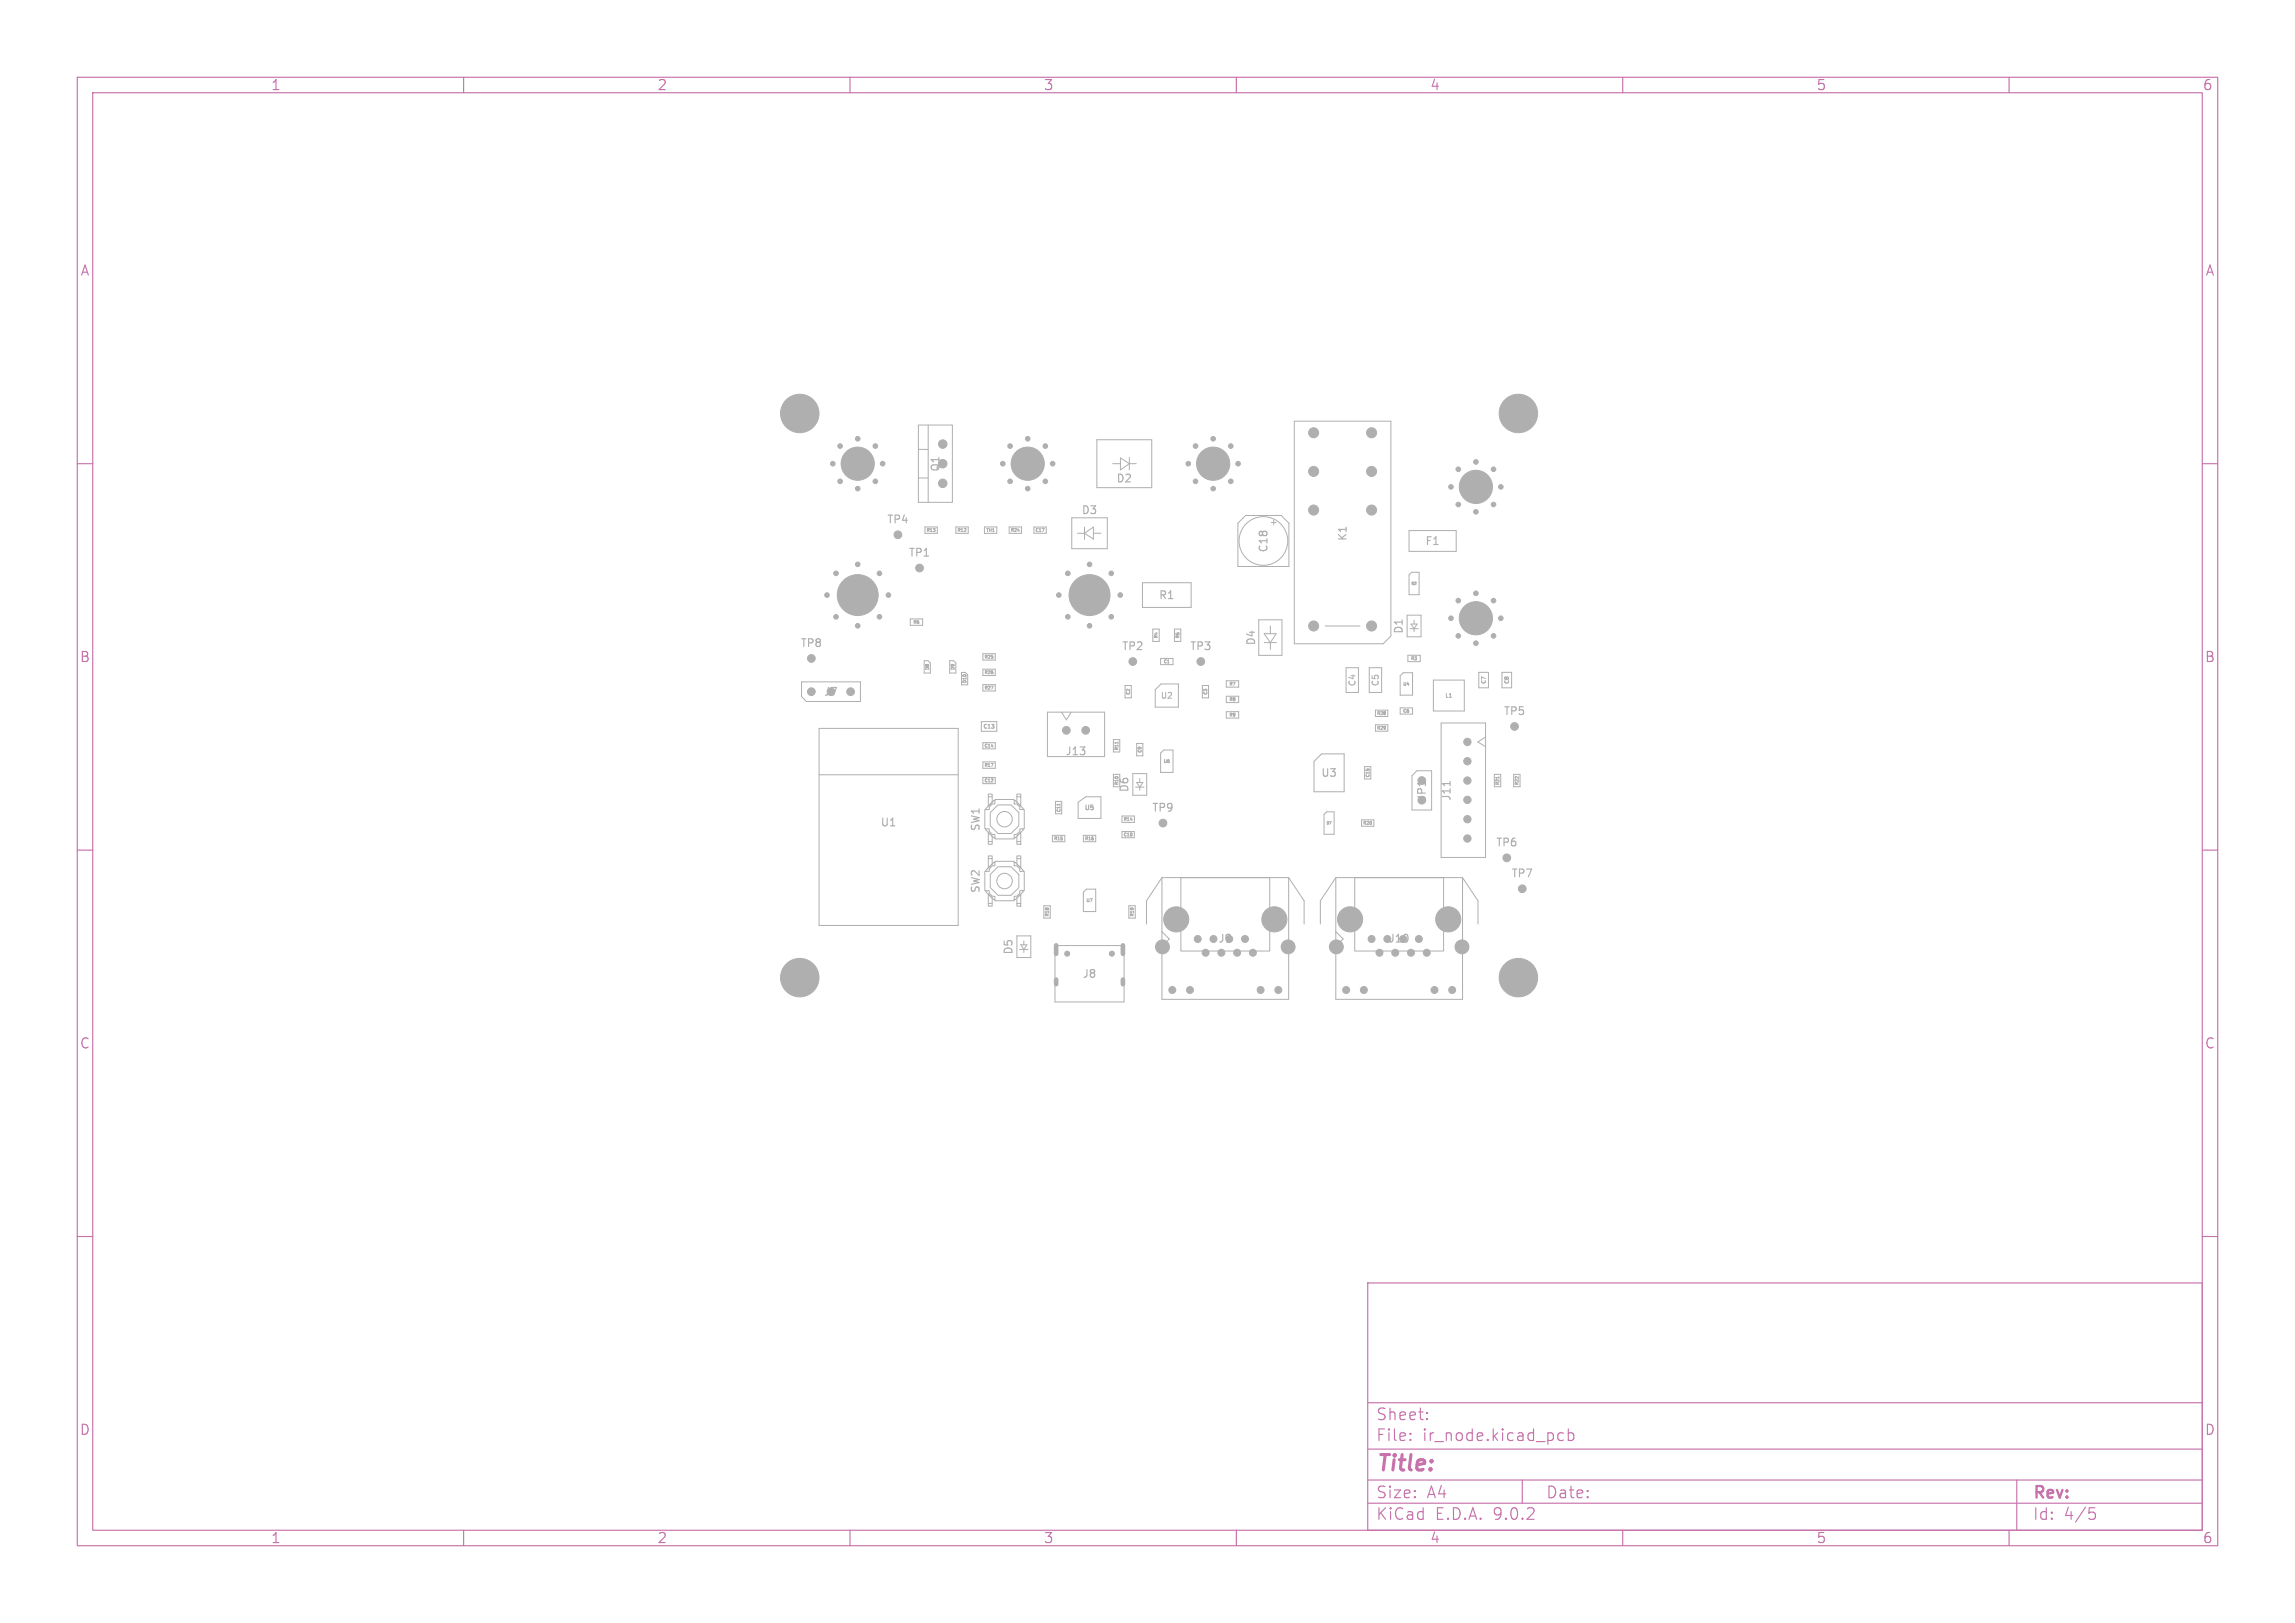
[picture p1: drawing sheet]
<svg xmlns="http://www.w3.org/2000/svg" width="297mm" height="210mm" viewBox="0 0 297 210" stroke-linecap="round" stroke-linejoin="round" font-family="sans-serif">
<defs><g id="words">
<text font-size="2.8" fill="#c872ab" x="178" y="190.9">Title:</text>
<g font-size="2.1" fill="#c872ab">
<text x="178" y="184">Sheet:</text>
<text x="178" y="186.7">File:</text>
<text x="184.1" y="186.7">ir_node.kicad_pcb</text>
<text x="178" y="196.9">KiCad</text>
<text x="178" y="194.1">Size:</text>
<text x="184.7" y="194.1">A4</text>
<text x="185.7" y="196.9">E.D.A.</text>
<text x="193.3" y="196.9">9.0.2</text>
<text x="200" y="194.1">Date:</text>
<text x="263" y="194.3">Rev:</text>
<text x="263" y="196.9">Id:</text>
<text x="267.1" y="196.9">4/5</text>
</g>
<g font-size="1.8" fill="#c872ab">
<text x="35" y="11.9">1</text>
<text x="85" y="11.9">2</text>
<text x="135" y="11.9">3</text>
<text x="185" y="11.9">4</text>
<text x="235" y="11.9">5</text>
<text x="285" y="11.9">6</text>
<text x="10.3" y="35.9">A</text>
<text x="285.4" y="35.9">A</text>
<text x="10.3" y="85.9">B</text>
<text x="285.3" y="85.9">B</text>
<text x="10.3" y="135.9">C</text>
<text x="285.3" y="135.9">C</text>
<text x="10.3" y="185.9">D</text>
<text x="285.3" y="185.9">D</text>
<text x="35" y="199.9">1</text>
<text x="85" y="199.9">2</text>
<text x="135" y="199.9">3</text>
<text x="185" y="199.9">4</text>
<text x="235" y="199.9">5</text>
<text x="285" y="199.9">6</text>
</g>
<g font-size="1.4" fill="#afafaf">
<text x="121.8" y="61.1" transform="rotate(-90 121.8 61.1)">Q1</text>
<text x="144.4" y="62.6">D2</text>
<text x="114.7" y="67.9">TP4</text>
<text x="139.9" y="66.7">D3</text>
<text x="164.2" y="71.6" transform="rotate(-90 164.2 71.6)">C18</text>
<text x="174.5" y="70.1" transform="rotate(-90 174.5 70.1)">K1</text>
<text x="184.4" y="70.7">F1</text>
<text x="117.5" y="72.2">TP1</text>
<text x="149.9" y="77.7">R1</text>
<text x="103.5" y="83.9">TP8</text>
<text x="162.6" y="83.6" transform="rotate(-90 162.6 83.6)">D4</text>
<text x="181.7" y="82.1" transform="rotate(-90 181.7 82.1)">D1</text>
<text x="145.1" y="84.3">TP2</text>
<text x="153.9" y="84.3">TP3</text>
<text x="106.6" y="90.2">J7</text>
<text x="194.5" y="92.7">TP5</text>
<text x="137.8" y="97.9">J13</text>
<text x="170.9" y="100.7">U3</text>
<text x="113.9" y="107.1">U1</text>
<text x="127" y="107.6" transform="rotate(-90 127 107.6)">SW1</text>
<text x="146.2" y="102.6" transform="rotate(-90 146.2 102.6)">D6</text>
<text x="149" y="105.2">TP9</text>
<text x="184.7" y="103.8" transform="rotate(-90 184.7 103.8)">JP1</text>
<text x="187.9" y="103.7" transform="rotate(-90 187.9 103.7)">J11</text>
<text x="193.5" y="109.7">TP6</text>
<text x="195.5" y="113.7">TP7</text>
<text x="127" y="115.6" transform="rotate(-90 127 115.6)">SW2</text>
<text x="131.2" y="123.6" transform="rotate(-90 131.2 123.6)">D5</text>
<text x="157.6" y="122.2">J9</text>
<text x="179.6" y="122.2">J10</text>
<text x="140" y="126.7">J8</text>
</g>
<g font-size="1.1" fill="#afafaf">
<text x="175.6" y="88.9" transform="rotate(-90 175.6 88.9)">C4</text>
<text x="178.6" y="88.9" transform="rotate(-90 178.6 88.9)">C5</text>
</g>
<text font-size="1" fill="#afafaf" x="150.2" y="90.5">U2</text>
<text font-size=".8" fill="#afafaf" x="140.2" y="105">U5</text>
<g font-size=".7" fill="#afafaf">
<text x="192.4" y="88.6" transform="rotate(-90 192.4 88.6)">C7</text>
<text x="195.4" y="88.6" transform="rotate(-90 195.4 88.6)">C8</text>
<text x="127.2" y="94.4">C13</text>
<text x="187" y="90.4">L1</text>
</g>
<g font-size=".6" fill="#afafaf">
<text x="119.9" y="68.9">R13</text>
<text x="123.9" y="68.9">R12</text>
<text x="127.6" y="68.9">TH1</text>
<text x="130.8" y="68.9">R24</text>
<text x="134" y="68.9">C17</text>
<text x="118.2" y="80.8">R6</text>
<text x="149.9" y="82.6" transform="rotate(-90 149.9 82.6)">R4</text>
<text x="152.7" y="82.6" transform="rotate(-90 152.7 82.6)">R5</text>
<text x="120.3" y="86.7" transform="rotate(-90 120.3 86.7)">D8</text>
<text x="123.6" y="86.7" transform="rotate(-90 123.6 86.7)">D9</text>
<text x="125.1" y="88.4" transform="rotate(-90 125.1 88.4)">D10</text>
<text x="127.4" y="87.3">R26</text>
<text x="127.4" y="85.3">R25</text>
<text x="127.4" y="89.3">R27</text>
<text x="146.3" y="89.9" transform="rotate(-90 146.3 89.9)">C2</text>
<text x="150.6" y="85.9">C1</text>
<text x="156.3" y="89.9" transform="rotate(-90 156.3 89.9)">C3</text>
<text x="159.1" y="88.8">R7</text>
<text x="181.5" y="88.8">U4</text>
<text x="182.6" y="85.5">R3</text>
<text x="159.1" y="90.8">R8</text>
<text x="159.1" y="92.8">R9</text>
<text x="178.2" y="92.6">R28</text>
<text x="178.2" y="94.5">R29</text>
<text x="181.6" y="92.3">C6</text>
<text x="127.4" y="99.3">R17</text>
<text x="127.4" y="101.3">C12</text>
<text x="127.4" y="96.8">C14</text>
<text x="144.8" y="101.6" transform="rotate(-90 144.8 101.6)">R10</text>
<text x="144.8" y="97.1" transform="rotate(-90 144.8 97.1)">R11</text>
<text x="147.8" y="97.4" transform="rotate(-90 147.8 97.4)">C9</text>
<text x="150.5" y="98.8">U6</text>
<text x="177.3" y="100.6" transform="rotate(-90 177.3 100.6)">C15</text>
<text x="194.1" y="101.6" transform="rotate(-90 194.1 101.6)">R21</text>
<text x="196.6" y="101.6" transform="rotate(-90 196.6 101.6)">R22</text>
<text x="137.3" y="105.1" transform="rotate(-90 137.3 105.1)">C11</text>
<text x="145.4" y="106.3">R14</text>
<text x="176.4" y="106.8">R20</text>
<text x="136.4" y="108.8">R15</text>
<text x="140.4" y="108.8">R16</text>
<text x="145.4" y="108.3">C10</text>
<text x="135.8" y="118.6" transform="rotate(-90 135.8 118.6)">R18</text>
<text x="140.5" y="116.8">U7</text>
<text x="146.8" y="118.6" transform="rotate(-90 146.8 118.6)">R19</text>
</g>
<g font-size=".4" fill="#afafaf">
<text x="182.6" y="75.7">Q2</text>
<text x="171.6" y="106.7">D7</text>
</g>
</g></defs>
<g fill="none" stroke="#c872ab" stroke-width=".15">
<path d="M10 10h277v190h-277zM12 12h273v186h-273zM60 10v2M110 10v2M160 10v2M210 10v2M260 10v2M10 60h2M285 60h2M10 110h2M285 110h2M10 160h2"/>
<path d="M177 166h108v32h-108zM285 160h2M60 198v2M110 198v2M160 198v2M177 194.5h108M177 191.5h108M177 187.5h108M177 181.5h108M182.5 186.3h.1l-.1 .1M182.5 186.3v.1M182.5 185.5v.1"/>
<path d="M182.5 185.5h.1l-.1 .1M184.7 183.6v.1M184.7 183.6h-.1l.1 .1M184.7 182.8v.1M184.7 182.8h-.1l.1 .1M197 191.5v3M201.7 186.3l.2 .1 .4-.1M202.3 185.5l-.4-.1-.2 .1M203 185.5l.4-.1 .3 .3v.4l-.2 .2-.1 .1-.4-.1M203 184.9v1.5M210 198v2M260 198v2"/>
<path d="M261 191.5v6.5M270.4 195.1h.7M270.5 195.7h.4l.3 .3-.1 .5-.2 .1h-.4"/>
</g>
<g fill="none" stroke="#afafaf" stroke-width=".13">
<path d="M118.9 55h4.3v10h-4.3zM118.9 58.2h1.2M120.1 55v10M142 56.9h7v6.2h-7zM144 60h1M145 59.2l1.1 .8-1.1 .8zM146.1 60h1M146.1 59.2v1.6M167.5 54.5h12.5v27.8l-1 1h-11.5zM118.9 61.9h1.2M119.7 68.2h1.6v.8h-1.6zM123.7 68.2h1.6v.8h-1.6z"/>
<path d="M127.4 68.2h1.6v.8h-1.6zM130.6 68.2h1.6v.8h-1.6zM133.8 68.2h1.6v.8h-1.6zM138.7 67h4.6v4h-4.6zM139.4 69h1M140.4 68.2v1.6M140.4 69l1.1-.8v1.6zM141.5 69h1M147.8 75.4h6.3v3.2h-6.3zM161.2 66.7h4.6l1 1v5.6h-6.6v-5.6zM164.5 67.6h.6M164.8 67.3v.6"/>
<path d="M182.1 79.6h1.8v2.8h-1.8zM182.3 74.4l.4-.3h.9v2.9h-1.3zM182.3 68.7h6.1v2.6h-6.1zM103.7 88.2h7.6v2.6h-6.9l-.7-.7zM106 94.3h18v25.5h-18zM117.8 80.1h1.6v.8h-1.6zM119.6 85.5h.5l.3 .3v1.3h-.8zM122.9 85.5h.5l.3 .3v1.3h-.8zM124.4 87h.5l.3 .3v1.3h-.8zM127 93.4h2v1.2h-2zM127.2 86.6h1.6v.8h-1.6zM127.2 84.6h1.6v.8h-1.6z"/>
<path d="M127.2 88.6h1.6v.8h-1.6zM127.2 96.1h1.6v.8h-1.6zM127.2 98.6h1.6v.8h-1.6zM135.5 92.2h7.4v5.7h-7.4zM137.4 92.2l.6 1 .6-1M144.1 95.7h.8v1.6h-.8zM144.7 96v.2M145.6 88.7h.8v1.6h-.8zM147.1 96.2h.8v1.6h-.8zM149.2 81.4h.8v1.6h-.8zM150.2 85.2h1.6v.8h-1.6zM150.2 88.5h2.3v3h-3v-2.2z"/>
<path d="M150.6 97.1h1.2v2.9h-1.6v-2.5zM152 81.4h.8v1.6h-.8zM155.6 88.7h.8v1.6h-.8zM158.7 90.1h1.6v.8h-1.6zM158.7 88.1h1.6v.8h-1.6zM158.7 92.1h1.6v.8h-1.6zM162.9 80.2h3v4.6h-3zM163.6 83.1h1.6M163.6 82h1.6l-.8 1.1zM164.4 81v1M164.4 83.1v1M170.1 98.5l.9-.9h2.9v4.9h-3.8z"/>
<path d="M171.5 81h4.5M174.2 86.4h1.6v3.2h-1.6zM176.6 99.2h.8v1.6h-.8zM177.2 86.4h1.6v3.2h-1.6zM178 91.9h1.6v.8h-1.6zM178 93.8h1.6v.8h-1.6zM181.2 91.6h1.6v.8h-1.6zM181.6 87.1h1.2v2.9h-1.6v-2.5zM182.2 84.8h1.6v.8h-1.6zM182.5 81.4h1.1M182.6 80.8h.8l-.4 .6zM183 80.3v.5"/>
<path d="M183 81.4v.4M185.5 88h4v4h-4zM186.5 93.6h5.7v17.4h-5.7zM191.4 87h1.2v2h-1.2zM192.2 95.4l-1 .6 1 .6M194.4 87h1.2v2h-1.2zM106 100.3h18M127.2 100.6h1.6v.8h-1.6zM127.4 112.8h.6v-.4l.4-.4h.3v-.5h2.5v.5h.4l.4 .4v.4h.5v2.5h-.5v.3l-.4 .4h-.4v.6h-2.5v-.6h-.3l-.4-.4v-.3h-.6zM127.4 104.8h.6v-.4l.4-.4h.3v-.5h2.5v.5h.4l.4 .4v.4h.5v2.5h-.5v.3l-.4 .4h-.4v.6h-2.5v-.6h-.3l-.4-.4v-.3h-.6zM127.6 107.3v.1l1 1h.1M127.6 115.3v.1l1 1h.1"/>
<path d="M127.9 110.8h.5v1l-.5 .5zM127.9 115.7l.5 .5v1.1h-.5zM127.9 102.8h.5v1l-.5 .5zM127.9 107.7l.5 .5v1.1h-.5zM127.9 103.1h.5M127.9 111.1h.5M127.9 116.9h.5M127.9 108.9h.5M128.2 113.2l.9-1h1.7l1 1v1.7l-1 1h-1.7l-.9-1zM128.2 105.2l.9-1h1.7l1 1v1.7l-1 1h-1.7l-.9-1zM128.7 111.6h-.1l-1 1v.2M128.7 103.6h-.1l-1 1v.2"/>
<path d="M131.2 111.6h.2l1 1v.2M131.2 103.6h.2l1 1v.2M131.6 110.8h.5v1.5l-.5-.5zM131.6 116.2l.5-.5v1.6h-.5zM131.6 102.8h.5v1.5l-.5-.5zM131.6 108.2l.5-.5v1.6h-.5zM131.6 103.1h.5M131.6 111.1h.5M131.6 116.9h.5M131.6 108.9h.5M132.4 115.3v.1l-1 1h-.2M132.4 107.3v.1l-1 1h-.2"/>
<path d="M135.1 117.2h.8v1.6h-.8zM136.2 108.1h1.6v.8h-1.6zM136.6 103.7h.8v1.6h-.8zM137.2 104v.2M139.5 103.8l1-.7h2v2.8h-3zM140.2 115.5l.4-.4h1.2v2.9h-1.6zM140.2 108.1h1.6v.8h-1.6zM144.1 100.2h.8v1.6h-.8zM145.2 105.6h1.6v.8h-1.6zM145.2 107.6h1.6v.8h-1.6zM146.1 117.2h.8v1.6h-.8zM146.6 100.1h1.8v2.8h-1.8z"/>
<path d="M147 101.9h1M147.1 101.3h.8l-.4 .6zM147.5 100.8v.5M147.5 101.9v.4M150.4 113.6l-2 3v3M150.4 113.6h16.4M150.4 113.6v15.7h16.4v-15.7M152.8 113.6h11.5v9.5h-11.5zM166.8 113.6l2 3v3M171.4 105.4l.3-.3h.9v2.9h-1.2zM172.9 113.6h16.4M172.9 113.6v15.7h16.4v-15.7"/>
<path d="M172.9 113.6l-2 3v3M175.3 113.6h11.5v9.5h-11.5zM176.2 106.1h1.6v.8h-1.6zM182.7 100.4l.7-.7h1.9v5.1h-2.6zM189.3 113.6l2 3v3M193.4 100.2h.8v1.6h-.8zM194 100.5v.2M195.9 100.2h.8v1.6h-.8zM131.6 121.1h1.8v2.8h-1.8zM132 122.9h1M132.1 122.3h.8l-.4 .6zM132.5 121.8v.5"/>
<path d="M132.5 122.9v.4M136.5 122.4h9v7.3h-9zM150.3 120.5l1 1-1 1M172.8 120.5l1 1-1 1"/>
<circle cx="163.5" cy="70" r="3.1"/>
<circle cx="130" cy="114" r="1"/>
<circle cx="130" cy="106" r="1"/>
</g>
<g fill="none" stroke="#afafaf" stroke-width=".15">
<path d="M102.7 53v1M102.7 53.4h.6M103.3 53v1M103.7 54h.6M103.7 53.2l.3-.2v1M110.7 59.5v.7a.32 .32 0 0 1-.4 .3M111.1 59.6l.4-.1 .1 .1 .1 .1-.7 .8h.7M132.7 59.5v.7a.32 .32 0 0 1-.4 .3M133.6 59.5a.4 .4 0 0 0-.5 .4v.4l.1 .1 .3 .1 .1-.1 .1-.4-.1-.1-.3-.1-.2 .2M156.7 59.5v.7a.32 .32 0 0 1-.4 .3M157.6 59.5h-.5v.4l.1-.1 .4 .1 .1 .1-.1 .4-.1 .1-.4-.1M195.7 53v1"/>
<path d="M195.7 53.4h.6M196.3 53v1M196.7 53.1l.4-.1 .2 .1v.1l-.6 .8h.6M110.7 76.5v.7a.32 .32 0 0 1-.4 .3M111.1 77.5h.6M111.1 76.7l.3-.2v1M140.2 76.5v.7a.32 .32 0 0 1-.4 .3M140.6 77.5h.6M140.6 76.7l.3-.2v1M141.8 76.4l-.2 .7h.6M142 76.8v.7M190.7 62.5v.7a.32 .32 0 0 1-.4 .3"/>
<path d="M190.7 79.5v.7a.32 .32 0 0 1-.4 .3M191 62.5h.7l-.4 .3 .3 .1v.5l-.1 .1-.5-.1M191.3 79.4l-.2 .7h.6M191.6 79.8v.7M184.5 101.1v.6M187.7 101.1v.6M102.7 126v1M102.7 126.4h.6M103.3 126v1M103.7 126h.6l-.3 .3 .3 .1v.5l-.2 .1-.4-.1M195.7 126.4h.6M195.7 126v1"/>
<path d="M196.3 126v1M197 125.9l-.3 .7h.7M197.2 126.3v.7"/>
</g>
<g fill="#afafaf" stroke="#afafaf" stroke-width=".13">
<circle cx="187.8" cy="63" r=".3"/>
<circle cx="188.7" cy="60.7" r=".3"/>
<circle cx="188.7" cy="65.3" r=".3"/>
<circle cx="191" cy="59.8" r=".3"/>
<circle cx="191" cy="63" r="2.15"/>
<circle cx="191" cy="66.2" r=".3"/>
<circle cx="193.3" cy="60.7" r=".3"/>
<circle cx="193.3" cy="65.3" r=".3"/>
<circle cx="194.2" cy="63" r=".3"/>
<circle cx="146.6" cy="85.6" r=".5"/>
<circle cx="105" cy="89.5" r=".5"/>
<circle cx="110.1" cy="89.5" r=".5"/>
<circle cx="150.5" cy="106.5" r=".5"/>
<circle cx="137" cy="77" r=".3"/>
<circle cx="138.2" cy="74.2" r=".3"/>
<circle cx="138.2" cy="79.8" r=".3"/>
<circle cx="141" cy="73" r=".3"/>
<circle cx="141" cy="77" r="2.65"/>
<circle cx="141" cy="81" r=".3"/>
<circle cx="143.8" cy="74.2" r=".3"/>
<circle cx="143.8" cy="79.8" r=".3"/>
<circle cx="145" cy="77" r=".3"/>
<circle cx="177.5" cy="61" r=".65"/>
<circle cx="170" cy="61" r=".65"/>
<circle cx="177.5" cy="66" r=".65"/>
<circle cx="170" cy="66" r=".65"/>
<circle cx="177.5" cy="56" r=".65"/>
<circle cx="170" cy="56" r=".65"/>
<circle cx="177.5" cy="81" r=".65"/>
<circle cx="170" cy="81" r=".65"/>
<circle cx="122" cy="62.5" r=".55"/>
<circle cx="122" cy="60" r=".55"/>
<circle cx="122" cy="57.5" r=".55"/>
<circle cx="196" cy="94" r=".5"/>
<circle cx="103.5" cy="126.5" r="2.49"/>
<circle cx="152.2" cy="119" r="1.62"/>
<circle cx="164.9" cy="119" r="1.62"/>
<circle cx="155" cy="121.5" r=".45"/>
<circle cx="156" cy="123.3" r=".45"/>
<circle cx="157" cy="121.5" r=".45"/>
<circle cx="158.1" cy="123.3" r=".45"/>
<circle cx="159.1" cy="121.5" r=".45"/>
<circle cx="160.1" cy="123.3" r=".45"/>
<circle cx="161.1" cy="121.5" r=".45"/>
<circle cx="162.1" cy="123.3" r=".45"/>
<circle cx="151.7" cy="128.1" r=".45"/>
<circle cx="154" cy="128.1" r=".45"/>
<circle cx="163.1" cy="128.1" r=".45"/>
<circle cx="165.4" cy="128.1" r=".45"/>
<circle cx="150.4" cy="122.5" r=".9"/>
<circle cx="166.7" cy="122.5" r=".9"/>
<circle cx="189.9" cy="96" r=".47"/>
<circle cx="189.9" cy="98.5" r=".47"/>
<circle cx="189.9" cy="101" r=".47"/>
<circle cx="189.9" cy="103.5" r=".47"/>
<circle cx="189.9" cy="106" r=".47"/>
<circle cx="189.9" cy="108.5" r=".47"/>
<circle cx="174.7" cy="119" r="1.62"/>
<circle cx="187.4" cy="119" r="1.62"/>
<circle cx="177.5" cy="121.5" r=".45"/>
<circle cx="178.5" cy="123.3" r=".45"/>
<circle cx="179.5" cy="121.5" r=".45"/>
<circle cx="180.6" cy="123.3" r=".45"/>
<circle cx="182.6" cy="123.3" r=".45"/>
<circle cx="183.6" cy="121.5" r=".45"/>
<circle cx="184.6" cy="123.3" r=".45"/>
<circle cx="174.2" cy="128.1" r=".45"/>
<circle cx="176.5" cy="128.1" r=".45"/>
<circle cx="185.6" cy="128.1" r=".45"/>
<circle cx="187.9" cy="128.1" r=".45"/>
<circle cx="172.9" cy="122.5" r=".9"/>
<circle cx="189.2" cy="122.5" r=".9"/>
<circle cx="155.4" cy="85.6" r=".5"/>
<circle cx="105" cy="85.2" r=".5"/>
<circle cx="195" cy="111" r=".5"/>
<circle cx="196.5" cy="53.5" r="2.49"/>
<circle cx="116.2" cy="69.2" r=".5"/>
<circle cx="103.5" cy="53.5" r="2.49"/>
<circle cx="138.1" cy="123.4" r=".32"/>
<circle cx="143.9" cy="123.4" r=".32"/>
<circle cx="197" cy="115" r=".5"/>
<circle cx="153.8" cy="60" r=".3"/>
<circle cx="154.7" cy="57.7" r=".3"/>
<circle cx="154.7" cy="62.3" r=".3"/>
<circle cx="157" cy="56.8" r=".3"/>
<circle cx="157" cy="60" r="2.15"/>
<circle cx="157" cy="63.2" r=".3"/>
<circle cx="159.3" cy="57.7" r=".3"/>
<circle cx="159.3" cy="62.3" r=".3"/>
<circle cx="160.2" cy="60" r=".3"/>
<circle cx="184" cy="101" r=".5"/>
<circle cx="107.8" cy="60" r=".3"/>
<circle cx="108.7" cy="57.7" r=".3"/>
<circle cx="108.7" cy="62.3" r=".3"/>
<circle cx="111" cy="56.8" r=".3"/>
<circle cx="111" cy="60" r="2.15"/>
<circle cx="111" cy="63.2" r=".3"/>
<circle cx="113.3" cy="57.7" r=".3"/>
<circle cx="113.3" cy="62.3" r=".3"/>
<circle cx="114.2" cy="60" r=".3"/>
<circle cx="138" cy="94.5" r=".5"/>
<circle cx="140.5" cy="94.5" r=".5"/>
<circle cx="129.8" cy="60" r=".3"/>
<circle cx="130.7" cy="57.7" r=".3"/>
<circle cx="130.7" cy="62.3" r=".3"/>
<circle cx="133" cy="56.8" r=".3"/>
<circle cx="133" cy="60" r="2.15"/>
<circle cx="133" cy="63.2" r=".3"/>
<circle cx="135.3" cy="57.7" r=".3"/>
<circle cx="135.3" cy="62.3" r=".3"/>
<circle cx="136.2" cy="60" r=".3"/>
<circle cx="196.5" cy="126.5" r="2.49"/>
<circle cx="107" cy="77" r=".3"/>
<circle cx="108.2" cy="74.2" r=".3"/>
<circle cx="108.2" cy="79.8" r=".3"/>
<circle cx="111" cy="73" r=".3"/>
<circle cx="111" cy="77" r="2.65"/>
<circle cx="111" cy="81" r=".3"/>
<circle cx="113.8" cy="74.2" r=".3"/>
<circle cx="113.8" cy="79.8" r=".3"/>
<circle cx="115" cy="77" r=".3"/>
<circle cx="187.8" cy="80" r=".3"/>
<circle cx="188.7" cy="77.7" r=".3"/>
<circle cx="188.7" cy="82.3" r=".3"/>
<circle cx="191" cy="76.8" r=".3"/>
<circle cx="191" cy="80" r="2.15"/>
<circle cx="191" cy="83.2" r=".3"/>
<circle cx="193.3" cy="77.7" r=".3"/>
<circle cx="193.3" cy="82.3" r=".3"/>
<circle cx="194.2" cy="80" r=".3"/>
<circle cx="119" cy="73.5" r=".5"/>
</g>
<path d="M136.7 122.3v1.1M136.7 126.8v.6M145.3 122.3v1.1M145.3 126.8v.6" fill="none" stroke="#afafaf" stroke-width=".6"/>
<use href="#words"/>
</svg>
